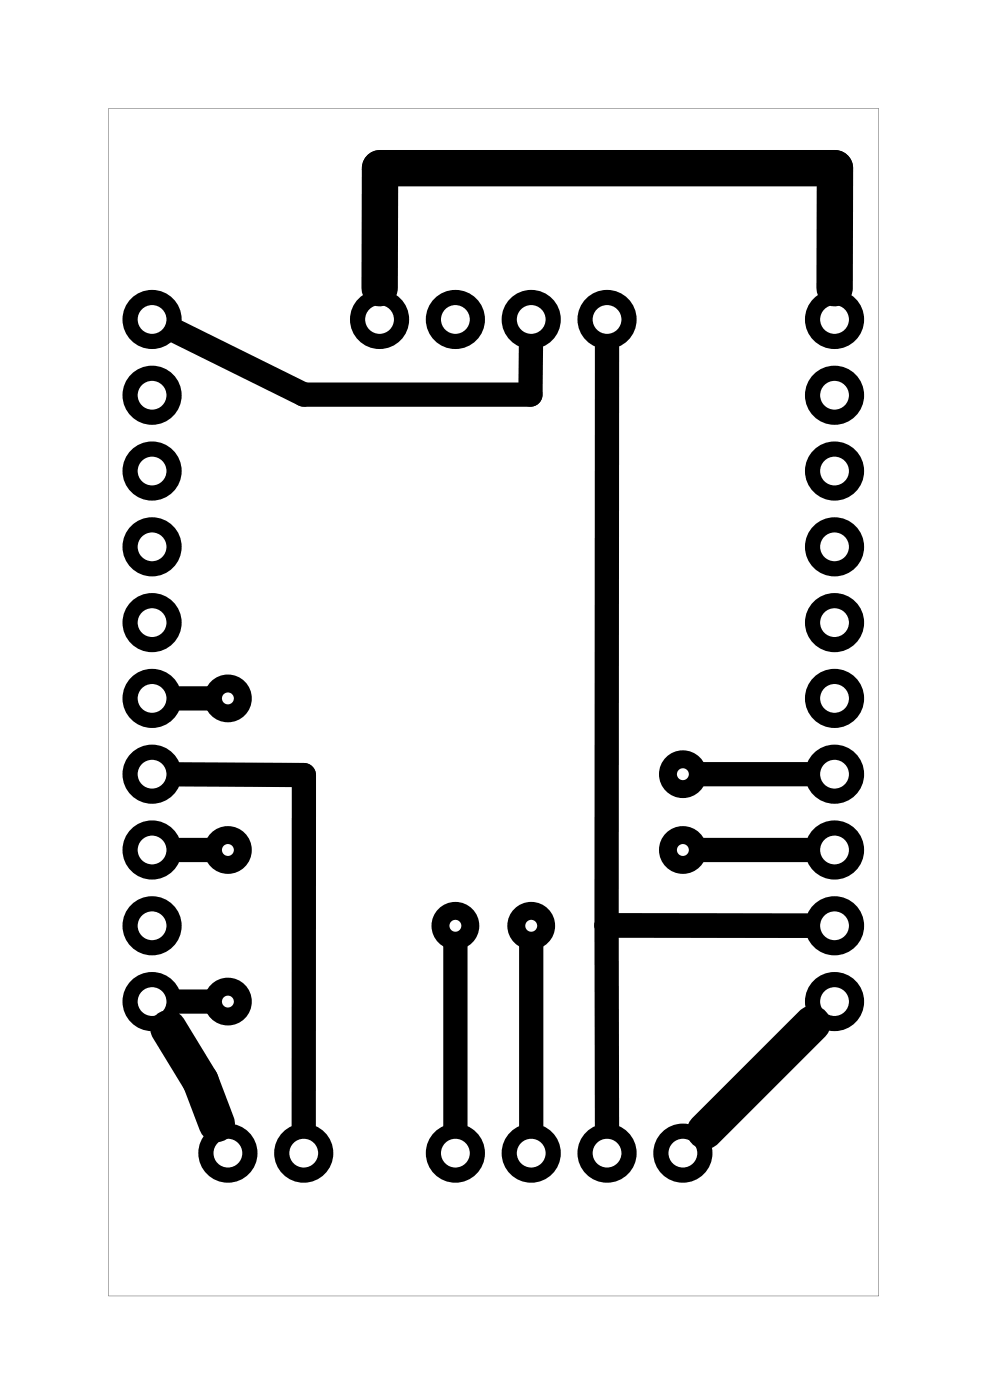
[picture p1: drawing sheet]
<svg xmlns="http://www.w3.org/2000/svg" width="33mm" height="47mm" viewBox="0 0 33 47" stroke-linecap="round" stroke-linejoin="round" font-family="sans-serif">
<path d="M3.6 3.6v39.8h25.8v-39.8zM3.6 3.6h25.8v39.8h-25.8z" fill="#000"/>
<g fill="none" stroke="#000" stroke-width=".6">
<circle cx="7.6" cy="28.5" r=".5"/>
<circle cx="7.6" cy="23.4" r=".5"/>
<circle cx="7.6" cy="33.6" r=".5"/>
<circle cx="15.3" cy="31" r=".5"/>
<circle cx="17.8" cy="31" r=".5"/>
<circle cx="22.9" cy="25.9" r=".5"/>
<circle cx="22.9" cy="28.5" r=".5"/>
</g>
<g fill="none" stroke="#000" stroke-width=".51">
<circle cx="5.1" cy="15.8" r=".74"/>
<circle cx="5.1" cy="18.3" r=".74"/>
<circle cx="5.1" cy="10.7" r=".74"/>
<circle cx="5.1" cy="13.2" r=".74"/>
<circle cx="12.7" cy="10.7" r=".74"/>
<circle cx="15.3" cy="10.7" r=".74"/>
<circle cx="17.8" cy="10.7" r=".74"/>
<circle cx="20.3" cy="10.7" r=".74"/>
<circle cx="28" cy="18.3" r=".74"/>
<circle cx="28" cy="15.8" r=".74"/>
<circle cx="28" cy="10.7" r=".74"/>
<circle cx="28" cy="13.2" r=".74"/>
<circle cx="5.1" cy="23.4" r=".74"/>
<circle cx="5.1" cy="25.9" r=".74"/>
<circle cx="5.1" cy="28.5" r=".74"/>
<circle cx="5.1" cy="20.9" r=".74"/>
<circle cx="5.1" cy="31" r=".74"/>
<circle cx="5.1" cy="33.6" r=".74"/>
<circle cx="7.6" cy="38.6" r=".74"/>
<circle cx="10.2" cy="38.6" r=".74"/>
<circle cx="15.3" cy="38.6" r=".74"/>
<circle cx="17.8" cy="38.6" r=".74"/>
<circle cx="20.3" cy="38.6" r=".74"/>
<circle cx="22.9" cy="38.6" r=".74"/>
<circle cx="28" cy="20.9" r=".74"/>
<circle cx="28" cy="23.4" r=".74"/>
<circle cx="28" cy="25.9" r=".74"/>
<circle cx="28" cy="28.5" r=".74"/>
<circle cx="28" cy="31" r=".74"/>
<circle cx="28" cy="33.6" r=".74"/>
</g>
<path d="M5.9 11.1l4.3 2.1h7.6v-1.6M20.3 11.6v19.4M6 26h4.2v11.7M6 23.4h1M6 28.5h1M6 33.6h1M15.3 31.6v6.1M17.8 31.6v6.1M20.3 31h6.7M20.3 31v6.7M23.5 28.5h3.5M23.5 25.9h3.5" fill="none" stroke="#000" stroke-width=".81"/>
<path d="M12.7 9.7v-4.1h15.3v4.1M5.6 34.5l1.1 1.7 .6 1.5M27.2 34.3l-3.6 3.6" fill="none" stroke="#000" stroke-width="1.2"/>
</svg>
